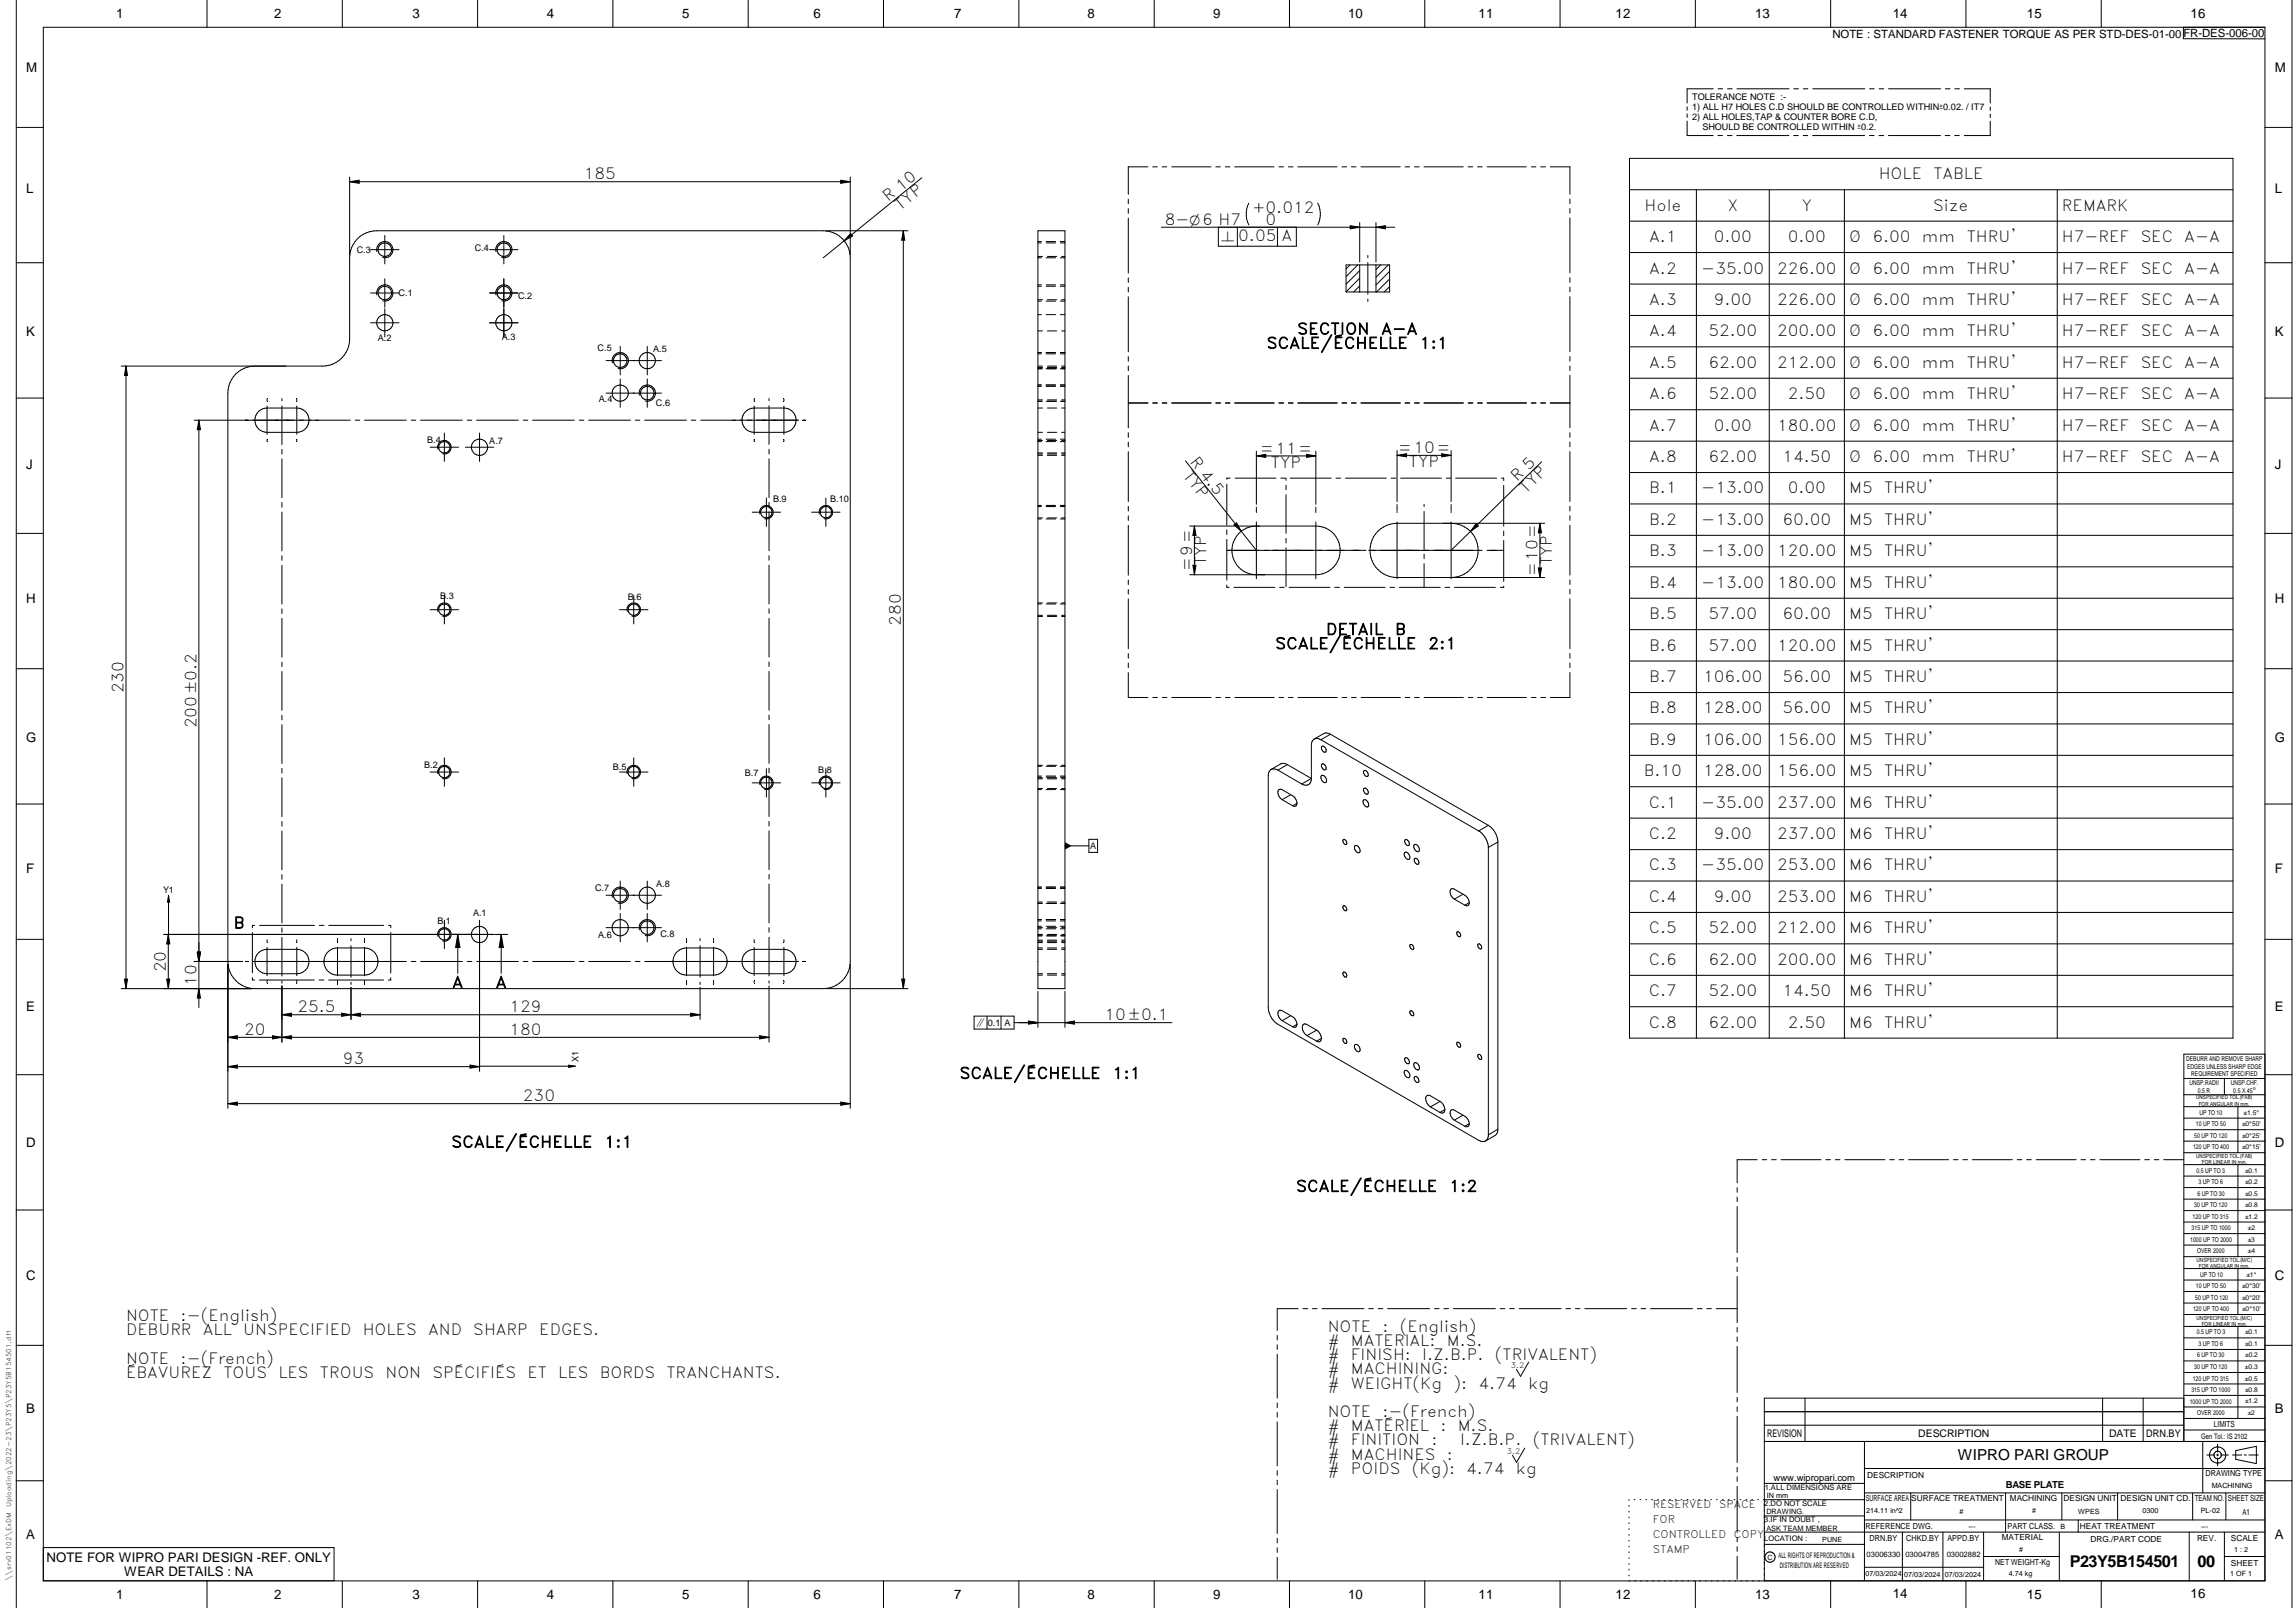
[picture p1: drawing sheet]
<svg xmlns="http://www.w3.org/2000/svg" width="848mm" height="594mm" viewBox="0 0 848 594" stroke-linecap="round" stroke-linejoin="round" font-family="sans-serif">
<defs><g id="words">
<g font-size="6">
<text x="764.8" y="578.9">P23Y5B154501</text>
<text x="812.1" y="578.9">00</text>
</g>
<g font-size="5.7">
<text x="215.8" y="66.3">185</text>
<text x="694.3" y="66.2">HOLE</text>
<text x="714.4" y="66.2">TABLE</text>
<text x="328.3" y="74.6" transform="rotate(-39 328.3 74.6)">R 10</text>
<text x="332.7" y="77.8" transform="rotate(-39 332.7 77.8)">TYP</text>
<text x="607.7" y="77.8">Hole</text>
<text x="638.3" y="77.8">X</text>
<text x="665.8" y="77.8">Y</text>
<text x="714.4" y="77.8">Size</text>
<text x="762" y="77.8">REMARK</text>
<text x="430.4" y="83.1">8-O6 H7</text>
<text x="462.7" y="78.5">+0.012</text>
<text x="467.7" y="83.1">0</text>
<text x="457.6" y="89.2">0.05 A</text>
<text x="609.4" y="89.5">A.1</text>
<text x="633.3" y="89.5">0.00</text>
<text x="660.7" y="89.5">0.00</text>
<text x="683.3" y="89.5">Ø</text>
<text x="691.9" y="89.5">6.00</text>
<text x="710.2" y="89.5">mm</text>
<text x="726.8" y="89.5">THRU'</text>
<text x="762" y="89.5">H7-REF</text>
<text x="791" y="89.5">SEC</text>
<text x="807.2" y="89.5">A-A</text>
<text x="609.4" y="101">A.2</text>
<text x="628.7" y="101">-35.00</text>
<text x="656.7" y="101">226.00</text>
<text x="683.3" y="101">Ø</text>
<text x="691.9" y="101">6.00</text>
<text x="710.2" y="101">mm</text>
<text x="726.8" y="101">THRU'</text>
<text x="762" y="101">H7-REF</text>
<text x="791" y="101">SEC</text>
<text x="807.2" y="101">A-A</text>
<text x="609.4" y="112.6">A.3</text>
<text x="633.3" y="112.6">9.00</text>
<text x="656.7" y="112.6">226.00</text>
<text x="683.3" y="112.6">Ø</text>
<text x="691.9" y="112.6">6.00</text>
<text x="710.2" y="112.6">mm</text>
<text x="726.8" y="112.6">THRU'</text>
<text x="762" y="112.6">H7-REF</text>
<text x="791" y="112.6">SEC</text>
<text x="807.2" y="112.6">A-A</text>
<text x="479.4" y="123.5">SECTION</text>
<text x="510.4" y="123.5">A-A</text>
<text x="609.4" y="124.2">A.4</text>
<text x="631.3" y="124.2">52.00</text>
<text x="656.7" y="124.2">200.00</text>
<text x="683.3" y="124.2">Ø</text>
<text x="691.9" y="124.2">6.00</text>
<text x="710.2" y="124.2">mm</text>
<text x="726.8" y="124.2">THRU'</text>
<text x="762" y="124.2">H7-REF</text>
<text x="791" y="124.2">SEC</text>
<text x="807.2" y="124.2">A-A</text>
<text x="468.1" y="128.8">SCALE/ÉCHELLE</text>
<text x="524.6" y="128.8">1:1</text>
<text x="609.4" y="135.9">A.5</text>
<text x="631.3" y="135.9">62.00</text>
<text x="656.7" y="135.9">212.00</text>
<text x="683.3" y="135.9">Ø</text>
<text x="691.9" y="135.9">6.00</text>
<text x="710.2" y="135.9">mm</text>
<text x="726.8" y="135.9">THRU'</text>
<text x="762" y="135.9">H7-REF</text>
<text x="791" y="135.9">SEC</text>
<text x="807.2" y="135.9">A-A</text>
<text x="609.4" y="147.5">A.6</text>
<text x="631.3" y="147.5">52.00</text>
<text x="660.7" y="147.5">2.50</text>
<text x="683.3" y="147.5">Ø</text>
<text x="691.9" y="147.5">6.00</text>
<text x="710.2" y="147.5">mm</text>
<text x="726.8" y="147.5">THRU'</text>
<text x="762" y="147.5">H7-REF</text>
<text x="791" y="147.5">SEC</text>
<text x="807.2" y="147.5">A-A</text>
<text x="609.4" y="159.1">A.7</text>
<text x="633.3" y="159.1">0.00</text>
<text x="656.7" y="159.1">180.00</text>
<text x="683.3" y="159.1">Ø</text>
<text x="691.9" y="159.1">6.00</text>
<text x="710.2" y="159.1">mm</text>
<text x="726.8" y="159.1">THRU'</text>
<text x="762" y="159.1">H7-REF</text>
<text x="791" y="159.1">SEC</text>
<text x="807.2" y="159.1">A-A</text>
<text x="465.6" y="167.6">=11=</text>
<text x="516.6" y="167.3">=10=</text>
<text x="439.5" y="170.7" transform="rotate(52 439.5 170.7)">R 4.5</text>
<text x="469.6" y="172.8">TYP</text>
<text x="520.7" y="172.6">TYP</text>
<text x="609.4" y="170.7">A.8</text>
<text x="631.3" y="170.7">62.00</text>
<text x="658.7" y="170.7">14.50</text>
<text x="683.3" y="170.7">Ø</text>
<text x="691.9" y="170.7">6.00</text>
<text x="710.2" y="170.7">mm</text>
<text x="726.8" y="170.7">THRU'</text>
<text x="762" y="170.7">H7-REF</text>
<text x="791" y="170.7">SEC</text>
<text x="807.2" y="170.7">A-A</text>
<text x="437" y="175.9" transform="rotate(52 437 175.9)">TYP</text>
<text x="560.6" y="178.2" transform="rotate(-44 560.6 178.2)">R 5</text>
<text x="563.9" y="182.4" transform="rotate(-44 563.9 182.4)">TYP</text>
<text x="609.4" y="182.3">B.1</text>
<text x="628.7" y="182.3">-13.00</text>
<text x="660.7" y="182.3">0.00</text>
<text x="683.3" y="182.3">M5</text>
<text x="696.2" y="182.3">THRU'</text>
<text x="609.4" y="193.9">B.2</text>
<text x="628.7" y="193.9">-13.00</text>
<text x="658.7" y="193.9">60.00</text>
<text x="683.3" y="193.9">M5</text>
<text x="696.2" y="193.9">THRU'</text>
<text x="445.8" y="208.9" transform="rotate(-90 445.8 208.9)">TYP</text>
<text x="573.4" y="208.9" transform="rotate(-90 573.4 208.9)">TYP</text>
<text x="609.4" y="205.5">B.3</text>
<text x="628.7" y="205.5">-13.00</text>
<text x="656.7" y="205.5">120.00</text>
<text x="683.3" y="205.5">M5</text>
<text x="696.2" y="205.5">THRU'</text>
<text x="440.5" y="211" transform="rotate(-90 440.5 211)">=9=</text>
<text x="568.2" y="213" transform="rotate(-90 568.2 213)">=10=</text>
<text x="609.4" y="217.1">B.4</text>
<text x="628.7" y="217.1">-13.00</text>
<text x="656.7" y="217.1">180.00</text>
<text x="683.3" y="217.1">M5</text>
<text x="696.2" y="217.1">THRU'</text>
<text x="332.9" y="231.2" transform="rotate(-90 332.9 231.2)">280</text>
<text x="609.4" y="228.7">B.5</text>
<text x="631.3" y="228.7">57.00</text>
<text x="658.7" y="228.7">60.00</text>
<text x="683.3" y="228.7">M5</text>
<text x="696.2" y="228.7">THRU'</text>
<text x="471.3" y="239.8">SCALE/ÉCHELLE</text>
<text x="490" y="234.5">DETAIL</text>
<text x="515.5" y="234.5">B</text>
<text x="527.8" y="239.8">2:1</text>
<text x="609.4" y="240.4">B.6</text>
<text x="631.3" y="240.4">57.00</text>
<text x="656.7" y="240.4">120.00</text>
<text x="683.3" y="240.4">M5</text>
<text x="696.2" y="240.4">THRU'</text>
<text x="609.4" y="252">B.7</text>
<text x="629.3" y="252">106.00</text>
<text x="658.7" y="252">56.00</text>
<text x="683.3" y="252">M5</text>
<text x="696.2" y="252">THRU'</text>
<text x="45.7" y="256.2" transform="rotate(-90 45.7 256.2)">230</text>
<text x="609.4" y="263.6">B.8</text>
<text x="629.3" y="263.6">128.00</text>
<text x="658.7" y="263.6">56.00</text>
<text x="683.3" y="263.6">M5</text>
<text x="696.2" y="263.6">THRU'</text>
<text x="72.6" y="269.1" transform="rotate(-90 72.6 269.1)">200±0.2</text>
<text x="609.4" y="275.2">B.9</text>
<text x="629.3" y="275.2">106.00</text>
<text x="656.7" y="275.2">156.00</text>
<text x="683.3" y="275.2">M5</text>
<text x="696.2" y="275.2">THRU'</text>
<text x="607.4" y="286.8">B.10</text>
<text x="629.3" y="286.8">128.00</text>
<text x="656.7" y="286.8">156.00</text>
<text x="683.3" y="286.8">M5</text>
<text x="696.2" y="286.8">THRU'</text>
<text x="609.3" y="298.4">C.1</text>
<text x="628.7" y="298.4">-35.00</text>
<text x="656.7" y="298.4">237.00</text>
<text x="683.3" y="298.4">M6</text>
<text x="696.2" y="298.4">THRU'</text>
<text x="609.3" y="310">C.2</text>
<text x="633.3" y="310">9.00</text>
<text x="656.7" y="310">237.00</text>
<text x="683.3" y="310">M6</text>
<text x="696.2" y="310">THRU'</text>
<text x="609.3" y="321.6">C.3</text>
<text x="628.7" y="321.6">-35.00</text>
<text x="656.7" y="321.6">253.00</text>
<text x="683.3" y="321.6">M6</text>
<text x="696.2" y="321.6">THRU'</text>
<text x="609.3" y="333.2">C.4</text>
<text x="633.3" y="333.2">9.00</text>
<text x="656.7" y="333.2">253.00</text>
<text x="683.3" y="333.2">M6</text>
<text x="696.2" y="333.2">THRU'</text>
<text x="86.4" y="343">B</text>
<text x="609.3" y="344.8">C.5</text>
<text x="631.3" y="344.8">52.00</text>
<text x="656.7" y="344.8">212.00</text>
<text x="683.3" y="344.8">M6</text>
<text x="696.2" y="344.8">THRU'</text>
<text x="61.3" y="359.2" transform="rotate(-90 61.3 359.2)">20</text>
<text x="609.3" y="356.4">C.6</text>
<text x="631.3" y="356.4">62.00</text>
<text x="656.7" y="356.4">200.00</text>
<text x="683.3" y="356.4">M6</text>
<text x="696.2" y="356.4">THRU'</text>
<text x="72.6" y="364.2" transform="rotate(-90 72.6 364.2)">10</text>
<text x="167.1" y="364.9">A</text>
<text x="183.2" y="364.9">A</text>
<text x="609.3" y="368">C.7</text>
<text x="631.3" y="368">52.00</text>
<text x="658.7" y="368">14.50</text>
<text x="683.3" y="368">M6</text>
<text x="696.2" y="368">THRU'</text>
<text x="109.9" y="374">25.5</text>
<text x="188.3" y="374">129</text>
<text x="408.1" y="376.9">10±0.1</text>
<text x="90.3" y="382.4">20</text>
<text x="188.3" y="382.4">180</text>
<text x="609.3" y="379.6">C.8</text>
<text x="631.3" y="379.6">62.00</text>
<text x="660.7" y="379.6">2.50</text>
<text x="683.3" y="379.6">M6</text>
<text x="696.2" y="379.6">THRU'</text>
<text x="126.7" y="393.2">93</text>
<text x="354.6" y="398.5">SCALE/ÉCHELLE</text>
<text x="411.1" y="398.5">1:1</text>
<text x="193.3" y="406.9">230</text>
<text x="166.8" y="423.9">SCALE/ÉCHELLE</text>
<text x="223.3" y="423.9">1:1</text>
<text x="479" y="440.3">SCALE/ÉCHELLE</text>
<text x="535.5" y="440.3">1:2</text>
<text x="46.6" y="488">NOTE</text>
<text x="66.8" y="488">:-(English)</text>
<text x="490.6" y="492">NOTE</text>
<text x="510.8" y="492">:</text>
<text x="517.3" y="492">(English)</text>
<text x="46.6" y="493.3">DEBURR</text>
<text x="75" y="493.3">ALL</text>
<text x="89.9" y="493.3">UNSPECIFIED</text>
<text x="134" y="493.3">HOLES</text>
<text x="158.2" y="493.3">AND</text>
<text x="174.9" y="493.3">SHARP</text>
<text x="199.3" y="493.3">EDGES.</text>
<text x="490.6" y="497.2">#</text>
<text x="499.2" y="497.2">MATERIAL:</text>
<text x="534.7" y="497.2">M.S.</text>
<text x="46.6" y="503.8">NOTE</text>
<text x="66.8" y="503.8">:-(French)</text>
<text x="490.6" y="502.5">#</text>
<text x="499.2" y="502.5">FINISH:</text>
<text x="525.6" y="502.5">I.Z.B.P.</text>
<text x="552.4" y="502.5">(TRIVALENT)</text>
<text x="46.6" y="509">ÉBAVUREZ</text>
<text x="82.6" y="509">TOUS</text>
<text x="102.9" y="509">LES</text>
<text x="118.2" y="509">TROUS</text>
<text x="142.5" y="509">NON</text>
<text x="159.8" y="509">SPÉCIFIÉS</text>
<text x="194.9" y="509">ET</text>
<text x="206.3" y="509">LES</text>
<text x="221.7" y="509">BORDS</text>
<text x="246.3" y="509">TRANCHANTS.</text>
<text x="490.6" y="507.7">#</text>
<text x="499.2" y="507.7">MACHINING:</text>
<text x="490.6" y="513">#</text>
<text x="499.2" y="513">WEIGHT(Kg</text>
<text x="537.2" y="513">):</text>
<text x="546.4" y="513">4.74</text>
<text x="564.7" y="513">kg</text>
<text x="490.6" y="523.5">NOTE</text>
<text x="510.8" y="523.5">:-(French)</text>
<text x="490.6" y="528.7">#</text>
<text x="490.6" y="534">#</text>
<text x="499.2" y="534">FINITION</text>
<text x="499.2" y="528.7">MATÉRIEL</text>
<text x="529" y="534">:</text>
<text x="532.3" y="528.7">:</text>
<text x="538.7" y="528.7">M.S.</text>
<text x="539.5" y="534">I.Z.B.P.</text>
<text x="566.4" y="534">(TRIVALENT)</text>
<text x="490.6" y="539.2">#</text>
<text x="499.2" y="539.2">MACHINES</text>
<text x="534.7" y="539.2">:</text>
<text x="490.6" y="544.5">#</text>
<text x="499.2" y="544.5">POIDS</text>
<text x="521.7" y="544.5">(Kg):</text>
<text x="541.9" y="544.5">4.74</text>
<text x="560.1" y="544.5">kg</text>
</g>
<text font-size="5.6" x="723.5" y="539.3">WIPRO PARI GROUP</text>
<text font-size="5.4" x="451.3" y="89.2">n</text>
<g font-size="4.9">
<text x="42.9" y="6.6">1</text>
<text x="101.3" y="6.7">2</text>
<text x="152.5" y="6.7">3</text>
<text x="202.1" y="6.7">4</text>
<text x="252.1" y="6.7">5</text>
<text x="300.6" y="6.7">6</text>
<text x="352.6" y="6.7">7</text>
<text x="401.9" y="6.7">8</text>
<text x="448.4" y="6.7">9</text>
<text x="498.1" y="6.7">10</text>
<text x="546.4" y="6.7">11</text>
<text x="597" y="6.7">12</text>
<text x="648.5" y="6.6">13</text>
<text x="699.4" y="6.6">14</text>
<text x="749" y="6.7">15</text>
<text x="809.5" y="6.6">16</text>
<text x="9.7" y="26.7">M</text>
<text x="840.6" y="26.7">M</text>
<text x="9.7" y="71.4">L</text>
<text x="840.6" y="71.4">L</text>
<text x="9.7" y="124.2">K</text>
<text x="840.6" y="124.2">K</text>
<text x="9.7" y="173.4">J</text>
<text x="840.6" y="173.4">J</text>
<text x="9.7" y="222.7">H</text>
<text x="840.6" y="222.7">H</text>
<text x="9.7" y="274.3">G</text>
<text x="840.6" y="274.3">G</text>
<text x="9.7" y="322.6">F</text>
<text x="840.6" y="322.6">F</text>
<text x="9.7" y="373.3">E</text>
<text x="840.6" y="373.3">E</text>
<text x="9.7" y="423.8">D</text>
<text x="840.6" y="423.8">D</text>
<text x="9.7" y="472.8">C</text>
<text x="840.6" y="472.8">C</text>
<text x="9.7" y="522.1">B</text>
<text x="840.6" y="522.1">B</text>
<text x="9.7" y="568.7">A</text>
<text x="840.6" y="568.7">A</text>
<text x="17.2" y="577">NOTE FOR WIPRO PARI DESIGN -REF. ONLY</text>
<text x="45.9" y="582.3">WEAR DETAILS : NA</text>
<text x="42.9" y="590.6">1</text>
<text x="101.3" y="590.7">2</text>
<text x="152.5" y="590.7">3</text>
<text x="202.1" y="590.7">4</text>
<text x="252.1" y="590.7">5</text>
<text x="300.6" y="590.7">6</text>
<text x="352.6" y="590.7">7</text>
<text x="401.9" y="590.7">8</text>
<text x="448.4" y="590.7">9</text>
<text x="498.1" y="590.7">10</text>
<text x="546.4" y="590.7">11</text>
<text x="597" y="590.7">12</text>
<text x="648.5" y="590.6">13</text>
<text x="699.4" y="590.5">14</text>
<text x="749" y="590.7">15</text>
<text x="809.5" y="590.5">16</text>
</g>
<text font-size="4.2" x="677.1" y="13.9">NOTE : STANDARD FASTENER TORQUE AS PER STD-DES-01-00FR-DES-006-00</text>
<g font-size="3.9">
<text x="653" y="530.9">REVISION</text>
<text x="708.9" y="530.9">DESCRIPTION</text>
<text x="779.4" y="530.9">DATE</text>
<text x="793.1" y="530.9">DRN.BY</text>
<text x="610.8" y="557.1">RESERVED</text>
<text x="635.2" y="557.1">SPACE</text>
<text x="610.8" y="562.7">FOR</text>
<text x="610.8" y="568.3">CONTROLLED</text>
<text x="640.7" y="568.3">COPY</text>
<text x="610.8" y="573.8">STAMP</text>
</g>
<text font-size="3.7" x="360.8" y="379">i</text>
<text font-size="3.6" x="741.2" y="549.8">BASE PLATE</text>
<text font-size="3.5" x="655.4" y="547.1">www.wipropari.com</text>
<g font-size="3.4">
<text x="625.3" y="37.1">TOLERANCE NOTE :-</text>
<text x="625.3" y="40.7">1) ALL H7 HOLES C.D SHOULD BE CONTROLLED WITHINu0.02. / IT7</text>
<text x="625.3" y="44.3">2) ALL HOLES,TAP &amp; COUNTER BORE C.D,</text>
<text x="629.1" y="48">SHOULD BE CONTROLLED WITHIN u0.2.</text>
<text x="131.8" y="93.4">C.3</text>
<text x="175.5" y="92.8">C.4</text>
<text x="147.3" y="109.4">C.1</text>
<text x="191.4" y="110.5">C.2</text>
<text x="139.6" y="125.9">A.2</text>
<text x="185.5" y="125.7">A.3</text>
<text x="220.9" y="129.7">C.5</text>
<text x="241.4" y="129.9">A.5</text>
<text x="221.3" y="148.5">A.4</text>
<text x="242.4" y="150.1">C.6</text>
<text x="157.8" y="163.7">B.4</text>
<text x="180.8" y="164">A.7</text>
<text x="285.7" y="185.4">B.9</text>
<text x="306.7" y="185.4">B.10</text>
<text x="162.6" y="221.4">B.3</text>
<text x="232" y="221.6">B.6</text>
<text x="156.8" y="283.6">B.2</text>
<text x="226.5" y="284.4">B.5</text>
<text x="275.3" y="286.7">B.7</text>
<text x="302.4" y="285.7">B.8</text>
<text x="402.8" y="313.7">A</text>
<text x="219.9" y="329.2">C.7</text>
<text x="242.5" y="327.6">A.8</text>
<text x="60.2" y="330">Y1</text>
<text x="161.6" y="341.5">B.1</text>
<text x="174.8" y="338.4">A.1</text>
<text x="221" y="346.4">A.6</text>
<text x="244.1" y="346.2">C.8</text>
<text x="365" y="379">0.1 A</text>
<text x="213.7" y="392.3" transform="rotate(-90 213.7 392.3)">X1</text>
</g>
<g font-size="3.1">
<text x="818.1" y="527.3">LIMITS</text>
<text x="815" y="545.5">DRAWING TYPE</text>
<text x="690" y="546.1">DESCRIPTION</text>
<text x="689.5" y="554.6">SURFACE AREA</text>
<text x="706.2" y="554.6">SURFACE TREATMENT</text>
<text x="742.7" y="554.6">MACHINING</text>
<text x="762.5" y="554.6">DESIGN UNIT DESIGN UNIT CD.</text>
<text x="811" y="554.4">TEAM NO.</text>
<text x="823.3" y="554.5">SHEET SIZE</text>
<text x="828.6" y="559.9">A1</text>
<text x="689.4" y="564.9">REFERENCE DWG.</text>
<text x="690.8" y="569.3">DRN.BY</text>
<text x="704.4" y="569.2">CHKD.BY</text>
<text x="719.6" y="569.3">APPD.BY</text>
<text x="739.7" y="569.1">MATERIAL</text>
<text x="741.8" y="564.7">PART CLASS.</text>
<text x="768.6" y="564.7">HEAT TREATMENT</text>
<text x="772.5" y="569.7">DRG./PART CODE</text>
<text x="811.9" y="569.3">REV.</text>
<text x="824.4" y="569.4">SCALE</text>
<text x="737.3" y="578">NET WEIGHT-Kg</text>
<text x="824.4" y="578.5">SHEET</text>
</g>
<text font-size="3" x="832.4" y="403.9">°</text>
<g font-size="2.8">
<text x="558.3" y="505.4">3.2</text>
<text x="813.4" y="531.5">Gen Tol.: IS 2102</text>
<text x="556.9" y="537.2">3.2</text>
<text x="652.1" y="550.4">1.ALL DIMENSIONS ARE</text>
<text x="652" y="556.4">2.DO NOT SCALE</text>
<text x="652" y="562.5">3.IF IN DOUBT ,</text>
<text x="652" y="569.2">LOCATION :</text>
<text x="657.2" y="575.8">ALL RIGHTS OF REPRODUCTION &amp;</text>
<text x="689.8" y="575.1">03006330</text>
<text x="704.1" y="575.1">03004785</text>
<text x="719.4" y="575.3">03002882</text>
<text x="657.7" y="579.2">DISTRIBUTION ARE RESERVED</text>
</g>
<g font-size="2.7">
<text x="817.3" y="549.9">MACHINING</text>
<text x="652.9" y="553.5">IN mm</text>
<text x="652.7" y="559.5">DRAWING.</text>
<text x="689.6" y="559.1">214.11 in^2</text>
<text x="724.1" y="559.2">#</text>
<text x="751" y="559.1">#</text>
<text x="767.9" y="559.2">WPES</text>
<text x="791.7" y="559">0300</text>
<text x="813.3" y="559">PL-02</text>
<text x="652.7" y="565.5">ASK TEAM MEMBER</text>
<text x="673.4" y="569.6">PUNE</text>
<text x="727.4" y="564.9">---</text>
<text x="761.4" y="564.9">B</text>
<text x="813.3" y="564.9">---</text>
<text x="746.1" y="573.2">#</text>
<text x="825.6" y="573.4">1 : 2</text>
<text x="653.1" y="576.3">C</text>
<text x="689.4" y="582.4">07/03/2024</text>
<text x="703.7" y="582.5">07/03/2024</text>
<text x="718.7" y="582.6">07/03/2024</text>
<text x="742.3" y="582.2">4.74 kg</text>
<text x="824.1" y="582.4">1 OF 1</text>
</g>
<g font-size="2.5">
<text x="807.8" y="392">DEBURR AND REMOVE SHARP</text>
<text x="808.2" y="394.8">EDGES UNLESS SHARP EDGE</text>
<text x="809.1" y="400.9">UNSP.RADII</text>
<text x="809.8" y="397.6">REQUIREMENT SPECIFIED</text>
<text x="824.4" y="400.7">UNSP.CHF.</text>
<text x="812.2" y="403.6">0.5 R</text>
<text x="825.3" y="403.9">0.5 X 45</text>
<text x="812.8" y="411.8">UP TO 10</text>
<text x="829.1" y="411.9">±1.5°</text>
<text x="811.4" y="416.1">10 UP TO 50</text>
<text x="828.5" y="416.1">±0°50'</text>
<text x="810.4" y="424.5">120 UP TO 400</text>
<text x="810.9" y="420.3">50 UP TO 120</text>
<text x="828.5" y="424.5">±0°15'</text>
<text x="828.5" y="420.3">±0°25'</text>
<text x="811.7" y="433.2">0.5 UP TO 3</text>
<text x="812.5" y="437.5">3 UP TO 6</text>
<text x="829.6" y="437.4">±0.2</text>
<text x="829.6" y="433.2">±0.1</text>
<text x="812" y="441.7">6 UP TO 30</text>
<text x="829.6" y="441.7">±0.5</text>
<text x="810.9" y="445.9">30 UP TO 120</text>
<text x="829.6" y="446">±0.8</text>
<text x="809.9" y="454.4">315 UP TO 1000</text>
<text x="810.3" y="450.2">120 UP TO 315</text>
<text x="829.6" y="450.2">±1.2</text>
<text x="830.7" y="454.4">±2</text>
<text x="809.4" y="458.7">1000 UP TO 2000</text>
<text x="830.6" y="458.7">±3</text>
<text x="811.9" y="463">OVER 2000</text>
<text x="830.7" y="463">±4</text>
<text x="813.1" y="471.6">UP TO 10</text>
<text x="830.1" y="471.6">±1°</text>
<text x="811.4" y="475.9">10 UP TO 50</text>
<text x="828.5" y="475.9">±0°30'</text>
<text x="810.4" y="484.4">120 UP TO 400</text>
<text x="811.2" y="480.1">50 UP TO 120</text>
<text x="828.5" y="484.4">±0°10'</text>
<text x="828.5" y="480.1">±0°20'</text>
<text x="811.7" y="493">0.5 UP TO 3</text>
<text x="812.4" y="497.2">3 UP TO 6</text>
<text x="829.6" y="497.3">±0.1</text>
<text x="829.6" y="493">±0.1</text>
<text x="811.9" y="501.5">6 UP TO 30</text>
<text x="829.6" y="501.5">±0.2</text>
<text x="810.8" y="505.8">30 UP TO 120</text>
<text x="829.6" y="505.8">±0.3</text>
<text x="809.8" y="514.3">315 UP TO 1000</text>
<text x="810.3" y="510.1">120 UP TO 315</text>
<text x="829.6" y="510">±0.5</text>
<text x="829.6" y="514.3">±0.8</text>
<text x="809.2" y="518.5">1000 UP TO 2000</text>
<text x="829.6" y="518.5">±1.2</text>
<text x="811.9" y="522.8">OVER 2000</text>
<text x="830.6" y="522.7">±2</text>
</g>
<g font-size="2.4">
<text x="4.1" y="556.9" transform="rotate(-90 4.1 556.9)">Uploading\2022-23\P23Y5\P23Y5B154501.dft</text>
<text x="4.1" y="584.1" transform="rotate(-90 4.1 584.1)">\\srv01102\ExDM</text>
</g>
<g font-size="2.1">
<text x="811.5" y="406.1">UNSPECIFIED TOL.(FAB)</text>
<text x="812.5" y="408.5">FOR ANGULAR IN mm.</text>
<text x="811.6" y="427.7">UNSPECIFIED TOL.(FAB)</text>
<text x="813.6" y="430.1">FOR LINEAR IN mm.</text>
<text x="811.7" y="466.1">UNSPECIFIED TOL.(M/C)</text>
<text x="812.5" y="468.5">FOR ANGULAR IN mm.</text>
<text x="811.7" y="487.6">UNSPECIFIED TOL.(M/C)</text>
<text x="813.6" y="489.9">FOR LINEAR IN mm.</text>
</g>
</g></defs>
<g fill="none" stroke="#000" stroke-width=".37">
<path d="M6 .1v593.9M16 10.1h821v573.9l-821 .1zM76.5 .1v10M126.5 .1v10M176.5 .1v10M226.5 .1v10M276.5 .1v10M326.5 .1v10M376.5 .1v10M426.5 .1v10M476.5 .1v10M526.5 .1v10"/>
<path d="M576.5 .1v10M626.5 .1v10M676.5 .1v10M726.5 .1v10M776.5 .1v10M806.8 10.1v4.2l30.2 .1M847 .1v593.9M623.4 39.5v1.2M633.1 32.8h-9.7v5.3M634.9 32.8h1.7M638.4 32.8h1.7M641.9 32.8h19.2"/>
<path d="M662.9 32.8h1.7M666.4 32.8h1.7M669.9 32.8h19.2M690.9 32.8h1.7M694.4 32.8h1.7M697.9 32.8h19.2M718.9 32.8h1.7M722.4 32.8h1.7M725.9 32.8h9.6v5.3M735.5 39.5v1.3M6 47.1h10M602.1 58.5h223.1v325h-223.1z"/>
<path d="M623.4 42.1v1.3M623.4 44.7v5.4h9.7M634.8 50.1h1.7M638.3 50.1h1.7M641.8 50.1h19.2M662.8 50.1h1.7M666.3 50.1h1.7M669.8 50.1h19.3M690.8 50.1h1.7M694.4 50.1h1.6M697.8 50.1h19.2M718.8 50.1h1.8"/>
<path d="M722.3 50.1h1.7M735.5 44.8v5.3h-9.7M735.5 42.1v1.3M837 47.1h10M129.2 65.4v28.8M129.2 67.1h185M129.2 67.1l3.5-.5v1.1zM310.7 66.6l3.5 .5-3.5 .6zM314.2 65.4v28.8M340.6 65.7l-36.4 29.5M416.9 73.6v1.7M416.9 77.1v1.7"/>
<path d="M424.2 61.6h-7.3v10.2M426 61.6h1.7M429.5 61.6h1.7M433 61.6h14.5M449.3 61.6h1.7M452.8 61.6h1.7M456.3 61.6h14.5M461.5 75.1a9 9 0 0 0 0 8M472.6 61.6h1.7M476.1 61.6h1.7M479.6 61.6h14.5M487 75.1a9 9 0 0 1 0 8"/>
<path d="M495.9 61.6h1.7M499.4 61.6h1.7M502.9 61.6h14.5M519.2 61.6h1.7M522.7 61.6h1.7M526.2 61.6h14.5M542.5 61.6h1.7M546 61.6h1.8M549.5 61.6h14.5M565.9 61.6h1.7M569.3 61.6h1.8M572.9 61.6h7.2v10.2"/>
<path d="M580.1 73.5v1.7M580.1 77v1.7M602.1 70.1h223.1M626.9 70.1v313.4M653.8 70.1v313.4M681.6 70.1v313.4M760.2 70.1v313.4M6 97.1h10M136.9 92.2h10.5M139.3 93a3 3 0 0 1 2.6-3.8 3 3 0 0 1 3.3 3.2 3 3 0 0 1-3.8 2.7M142.2 87v10.5M180.9 92.2h10.5"/>
<path d="M183.3 93a2.99 2.99 0 0 1 2.6-3.7 2.99 2.99 0 0 1 3.3 3.2 2.99 2.99 0 0 1-3.8 2.6M186.2 87v10.5M305.2 85.3h30.3M314.3 86.3l.7 .9-3 1.7zM333.8 85.3l.5 3.4h-1.1zM333.8 85.3v280M383.5 89.7h1.3M383.5 95.2h1.3M383.5 89.2h1.3M383.5 94.7h1.7M383.5 85.3h10v280h-10zM386.6 89.7h3.5"/>
<path d="M386.6 95.2h3.5M386.6 89.2h3.5M387.1 94.7h3.4M391.8 89.7h1.7M391.8 95.2h1.7M391.8 89.2h1.7M392.3 94.7h1.2M416.9 80.6v20.3M429.2 83.9h86.3M450.2 83.9v7.1h28.8v-7.1M457.2 83.9v7.1M472.1 83.9v7.1"/>
<path d="M497.4 97.9h16.1v10h-16.1zM498.9 97.9l-1.5 1.5M498.9 83.4l3.6 .5-3.6 .6zM501.7 97.9l-4.3 4.3M502.5 100l-5.1 5M502.5 82.2v14.6M502.5 97.9v10M505.5 94.4v.8M505.5 97v11.7M508.5 83.9l3.4-.5v1.1zM508.5 82.2v14.6M508.5 97.9v10"/>
<path d="M510.2 97.9l-1.7 1.7M513 97.9l-4.5 4.5M580.1 80.5v20.3M602.1 81.7h223.1M602.1 93.3h223.1M837 97.1h10M136.9 119.3h10.5M136.9 108.2h10.5M139.3 109a3 3 0 0 1 2.6-3.8 3 3 0 0 1 3.3 3.2 3 3 0 0 1-3.8 2.7M142.2 103v10.5M142.2 114v10.5M180.9 119.3h10.5"/>
<path d="M180.9 108.2h10.5M183.3 109a2.99 2.99 0 0 1 2.6-3.7 2.99 2.99 0 0 1 3.3 3.2 2.99 2.99 0 0 1-3.8 2.6M186.2 103v10.5M186.2 114v10.5M383.5 105.7h1.3M383.5 116.2h1.3M383.5 111.3h1.3M383.5 105.2h1.3M383.5 110.7h1.7M386.6 105.7h3.5M386.6 116.2h3.5M386.6 111.3h3.5"/>
<path d="M386.6 105.2h3.5M387.1 110.7h3.4M391.8 105.7h1.7M391.8 116.2h1.7M391.8 111.3h1.7M391.8 105.2h1.7M392.3 110.7h1.2M416.9 102.7v1.7M416.9 106.2v1.7M416.9 109.6v20.4M502.5 102.8l-5.1 5M502.5 105.6l-2.3 2.3"/>
<path d="M505.5 110.5v.9M513.5 103.1l-4.8 4.8M513.5 100.2l-5 5.1M513.5 105.9l-2 2M580.1 102.6v1.7M580.1 106.1v1.7M580.1 109.6v20.3M602.1 104.9h223.1M602.1 116.5h223.1M46.6 135.3v230M46.6 135.3l.5 3.4h-1.1zM94.2 135.3a10 10 0 0 0-10 9.9v210a10 10 0 0 0 10 10.1h210a10 10 0 0 0 10-10.1v-260a10 10 0 0 0-10-9.9h-165a10 10 0 0 0-10 9.9v30.1a10 10 0 0 1-10 10h-74.4"/>
<path d="M223.9 133.2h20.5M226.3 134a3 3 0 0 1 2.6-3.7 3 3 0 0 1 3.3 3.2 3 3 0 0 1-3.8 2.6M229.2 128v10.5M229.2 140v10.5M239.2 128v10.5M239.2 140v10.5M383.5 130.7h1.3M383.5 130.3h1.3M383.5 136.2h1.7M383.5 135.3h1.7M383.5 135.8h1.7M383.5 122.3h1.7"/>
<path d="M386.6 130.7h3.5M386.6 130.3h3.5M386.6 136.2h3.9M387.1 135.3h3.4M387.1 135.8h3.4M387.1 122.3h3.4M391.8 130.7h1.7M391.8 130.3h1.7M391.8 136.2h1.7M392.3 135.3h1.2M392.3 135.8h1.2M392.3 122.3h1.2"/>
<path d="M416.9 131.7v1.7M416.9 135.3v1.6M416.9 138.7v19.4M580.1 131.7v1.7M580.1 135.2v1.7M580.1 138.7v19.3M602.1 128.1h223.1M602.1 139.7h223.1M6 147.1h10M71.8 155.2h21.3M73.5 155.2l.6 3.5h-1.2zM73.5 155.2v217"/>
<path d="M93.3 155.2h36.1M95.5 152.1a4.6 4.6 0 0 1 3.2-1.4h11a4.5 4.5 0 0 1 4.5 4.5 4.5 4.5 0 0 1-4.5 4.5h-11a4.5 4.5 0 0 1-4.2-2.7 4.5 4.5 0 0 1 1-4.9zM98.7 150v10.5M98.7 147.4v.7M104.2 147.2v.9M104.2 149.9v14.4M109.7 150v10.5M109.7 147.4v.7M131.2 155.2h1.7M134.7 155.2h15.4M151.9 155.2h1.7M155.4 155.2h15.4"/>
<path d="M164.2 160v10.5M172.6 155.2h1.7M176.1 155.2h15.4M177.2 160v10.5M193.3 155.2h1.7M196.8 155.2h15.4M214 155.2h1.7M217.5 155.2h15.4M223.9 145.2h20.5M234.7 155.2h1.7M236.3 146a2.99 2.99 0 0 1 2.6-3.7 2.99 2.99 0 0 1 3.3 3.2 2.99 2.99 0 0 1-3.8 2.6M238.2 155.2h15.4"/>
<path d="M255.4 155.2h1.7M258.9 155.2h36.1M275.5 152.1a4.6 4.6 0 0 1 3.2-1.4h11a4.5 4.5 0 0 1 4.5 4.5 4.5 4.5 0 0 1-4.5 4.5h-11a4.5 4.5 0 0 1-4.2-2.7 4.5 4.5 0 0 1 1-4.9zM278.7 147.4v.7M278.7 150v10.5M284.2 147.2v.9M284.2 149.9v14.3M289.7 147.4v.7M289.7 150v10.5M296.8 155.2h.9M383.5 142.7h1.3M383.5 142.2h1.3"/>
<path d="M383.5 148.3h1.7M383.5 150.7h1.7M383.5 159.7h1.7M383.5 147.7h1.7M386.6 142.7h3.5M386.6 142.2h3.5M386.6 148.3h3.9M387.1 150.7h3.4M387.1 159.7h3.4M387.1 147.7h3.4M391.8 142.7h1.7M391.8 142.2h1.7"/>
<path d="M391.8 148.3h1.7M392.3 150.7h1.2M392.3 159.7h1.2M392.3 147.7h1.2M416.9 159.9v1.7M424.2 148.9h-7.3M427.7 148.9h-1.7M431.2 148.9h-1.7M447.5 148.9h-14.5M451 148.9h-1.7M454.5 148.9h-1.7M470.8 148.9h-14.5"/>
<path d="M474.3 148.9h-1.7M477.9 148.9h-1.8M494.2 148.9h-14.6M497.7 148.9h-1.8M501.1 148.9h-1.7M517.5 148.9h-14.6M521 148.9h-1.8M524.5 148.9h-1.8M540.8 148.9h-14.6M544.3 148.9h-1.8M547.8 148.9h-1.8M564.1 148.9h-14.6"/>
<path d="M567.6 148.9h-1.7M571.1 148.9h-1.8M580.1 159.9v1.6M580.1 148.9h-7.2M602.1 151.4h223.1M837 147.1h10M98.7 162.4v.7M104.2 166v1.8M104.2 169.5v14.4M109.7 162.4v.7M159 165.2h10.5M161.8 165.9a2.48 2.48 0 0 1 2.2-3.1 2.48 2.48 0 0 1 2.7 2.7 2.48 2.48 0 0 1-3.2 2.1"/>
<path d="M172 165.2h10.5M278.7 162.4v.7M284.2 166v1.7M284.2 169.5v14.4M289.7 162.4v.7M383.5 162.3h1.3M383.5 163.2h1.3M383.5 168.2h1.7M383.5 167.3h1.7M383.5 162.7h1.7M383.5 167.7h1.7M386.6 162.3h3.5"/>
<path d="M386.6 163.2h3.5M387.1 168.2h3.4M387.1 167.3h3.4M387.1 162.7h3.4M387.1 167.7h3.4M391.8 162.3h1.7M391.8 163.2h1.7M392.3 168.2h1.2M392.3 167.3h1.2M392.3 162.7h1.2M392.3 167.7h1.2M416.9 163.4v1.7"/>
<path d="M416.9 166.9v18.4M438.1 170.3l26.2 33M453.3 178.9v15.1M454.6 176.7h-1.3v.4M456.4 176.7h15.1M464.3 166.7v19.6M464.3 168.4l3.4-.5v1.1zM464.3 168.4h21.9M473.3 176.7h1.7M475.2 176.7v.8M475.2 179.2v1.7M476.8 176.7h15.1"/>
<path d="M482.8 167.9l3.4 .5-3.4 .6zM486.2 166.7v19.6M493.7 176.7h1.7M497.2 176.7h15.1M514.1 176.7h1.7M516.3 166.5v18.8M516.3 168.2l3.5-.6v1.2zM516.3 168.2h19.9M517.6 176.7h15M532.8 167.6l3.4 .6-3.4 .6zM534.5 176.7h1.7M536.2 166.5v18.8"/>
<path d="M537.9 176.7h15.1M554.8 176.7h.9v.8M555.7 179.3v15.1M569.7 170.6l-33.5 32.7M580.1 163.3v1.8M580.1 166.8v18.5M602.1 163h223.1M602.1 174.6h223.1M6 197.1h10M104.2 185.7v1.7M104.2 189.2v14.3M278 189.2h10.5"/>
<path d="M280.8 189.9a2.48 2.48 0 0 1 2.2-3.1 2.48 2.48 0 0 1 2.7 2.7 2.48 2.48 0 0 1-3.2 2.1M283.2 184v10.5M284.2 185.6v1.8M284.2 189.1v14.4M299.9 189.2h10.5M302.8 189.9a2.49 2.49 0 0 1 2.1-3.2 2.49 2.49 0 0 1 2.8 2.7 2.49 2.49 0 0 1-3.2 2.2M305.2 184v10.5M383.5 187.2h1.3M383.5 191.7h1.3M383.5 186.7h1.3M383.5 191.3h1.7M386.6 187.2h3.5"/>
<path d="M386.6 191.7h3.5M386.6 186.7h3.5M387.1 191.3h3.4M391.8 187.2h1.7M391.8 191.7h1.7M391.8 186.7h1.7M392.3 191.3h1.2M416.9 187.1v1.7M416.9 190.6v1.7M416.9 194.1v18.4M439.6 194.4h46.6a9 9 0 0 1 9 8.9 9 9 0 0 1-9 9h-46.6M441.4 194.4l.6 3.4h-1.2z"/>
<path d="M441.4 194.4v17.9M453.3 195.7v1.8M453.3 199.3v15M456 193.9l.9-.7 1.8 3.1zM464.3 187.3v.2M464.3 187.7v1.4M464.3 189.3v.1M464.3 194.4a9 9 0 0 0-9.1 8.9 9 9 0 0 0 9.1 9M464.3 192.8v21M475.2 182.8v14.3M475.2 198.9v1.7M486.2 192.8v21"/>
<path d="M486.2 187.3v.2M486.2 187.7v1.4M486.2 189.3v.1M516.3 186.4v.1M516.3 186.8v2.1M516.3 189.2v.2M516.3 192.8v21M526.2 186.4v.8M526.2 189v13.9M536.2 193.3a10 10 0 0 1 10 10 10 10 0 0 1-10 10.1M536.2 186.4v.1M536.2 186.8v2.1"/>
<path d="M536.2 189.2v.2M536.2 192.8v21M545.5 193.5l.8 .8-2.9 2zM555.7 196.2v1.7M555.7 199.7v15.1M569 193.3l.6 3.5h-1.1zM569 193.3v20.1M570.8 193.3h-54.5a10 10 0 0 0-10 10 10 10 0 0 0 10 10.1h54.5M580.1 187v1.8M580.1 190.5v1.7M580.1 194.1v18.4M602.1 186.2h223.1"/>
<path d="M602.1 197.8h223.1M837 197.1h10M104.2 205.3v1.7M104.2 208.8v14.4M284.2 205.3v1.7M284.2 208.8v14.3M416.9 214.3v1.7M416.9 217.8v1.7M440.8 208.8h1.2l-.6 3.5zM453.3 216.2v.8h.9M453.3 203.3h51.5M456 217h15.1"/>
<path d="M472.9 217h1.7M475.2 202.4v14.3M476.4 217h15M493.2 217h1.8M496.7 217h15.1M513.6 217h1.7M517.1 217h15.1M526.2 204.7v1.7M526.2 208.2v8.8M534 217h1.7M537.5 217h15.1M547.7 203.3h-41.9"/>
<path d="M549.5 203.3h6.2M555.7 216.6v.4h-1.3M568.5 209.8h1.1l-.6 3.6zM580.1 214.2v1.7M580.1 217.8v1.7M602.1 209.4h223.1M104.2 225v1.7M104.2 228.5v14.3M159 225.3h10.5M161.8 225.9a2.49 2.49 0 0 1 2.2-3.1 2.49 2.49 0 0 1 2.7 2.7 2.49 2.49 0 0 1-3.2 2.2M164.2 220v10.5M228.9 225.3h10.5"/>
<path d="M231.8 225.9a2.5 2.5 0 0 1 2.2-3.1 2.5 2.5 0 0 1 2.7 2.7 2.5 2.5 0 0 1-3.1 2.2M234.2 220v10.5M284.2 224.9v1.7M284.2 228.4v14.3M383.5 223.1h1.3M383.5 227.3h1.7M383.5 222.8h1.7M383.5 227.8h1.7M386.6 223.1h3.5M387.1 227.3h3.4M387.1 222.8h3.4M387.1 227.8h3.4"/>
<path d="M391.8 223.1h1.7M392.3 227.3h1.2M392.3 222.8h1.2M392.3 227.8h1.2M416.9 221.3v18.4M580.1 221.2v18.4M602.1 221h223.1M602.1 232.6h223.1M6 247.1h10M104.2 244.6v1.7M104.2 248.1v14.3M284.2 244.6v1.7"/>
<path d="M284.2 248v14.4M416.9 241.5v1.7M416.9 245v1.7M416.9 248.5v9.2h7.3M426 257.7h1.7M429.5 257.7h1.7M433 257.7h14.5M449.3 257.7h1.7M452.8 257.7h1.7M456.3 257.7h14.5M472.7 257.7h1.6M476.1 257.7h1.8"/>
<path d="M479.6 257.7h14.6M495.9 257.7h1.8M499.4 257.7h1.7M503 257.7h14.5M519.3 257.7h1.7M522.8 257.7h1.7M526.2 257.7h14.6M542.6 257.7h1.7M546.1 257.7h1.7M549.6 257.7h14.5M565.9 257.7h1.7M569.4 257.7h1.7"/>
<path d="M580.1 241.4v1.8M580.1 244.9v1.7M580.1 248.5v9.2h-7.2M602.1 244.2h223.1M602.1 255.9h223.1M837 247.1h10M104.2 264.2v1.7M104.2 267.7v14.4M164.2 280v10.5M234.2 280v10.5M284.2 264.2v1.7M284.2 267.7v14.3"/>
<path d="M488.1 273.3l58.3 33.7M488.1 273.3a2.15 2.15 0 0 0-2.5-.2 2.15 2.15 0 0 0-1 2.2v12.3M488.4 275.8a1.37 1.37 0 0 1 1.4 .6 1.37 1.37 0 0 1 0 1.5 1.53 1.53 0 0 1-1.4-2.1zM491.7 271.3l58.3 33.6M491.7 271.3a2.55 2.55 0 0 0-2.5-.3l-3.6 2M491.7 271.3l-3.6 2M602.1 267.5h223.1M602.1 279.1h223.1M6 297.1h10M104.2 283.8v1.8M104.2 287.4v14.3M159 285.2h10.5"/>
<path d="M161.8 285.9a2.49 2.49 0 0 1 2.2-3.1 2.49 2.49 0 0 1 2.7 2.7 2.49 2.49 0 0 1-3.2 2.2M228.9 285.2h10.5M231.8 285.9a2.5 2.5 0 0 1 2.2-3.2 2.5 2.5 0 0 1 2.7 2.8 2.5 2.5 0 0 1-3.1 2.2M278 289.2h10.5M280.8 289.9a2.48 2.48 0 0 1 2.2-3.1 2.48 2.48 0 0 1 2.7 2.7 2.48 2.48 0 0 1-3.2 2.1M283.2 284v10.5M284.2 283.8v1.7M284.2 287.3v14.4M299.9 289.2h10.5M302.8 289.9a2.49 2.49 0 0 1 2.1-3.2 2.49 2.49 0 0 1 2.8 2.7 2.49 2.49 0 0 1-3.2 2.2M305.2 284v10.5M383.5 287.1h1.3"/>
<path d="M383.5 283.1h1.3M383.5 291.7h1.3M383.5 286.7h1.3M383.5 291.3h1.7M383.5 287.4h1.7M383.5 282.7h1.7M383.5 287.7h1.7M386.6 287.1h3.5M386.6 283.1h3.5M386.6 291.7h3.5M386.6 286.7h3.5M387.1 291.3h3.4"/>
<path d="M387.1 287.4h3.4M387.1 282.7h3.4M387.1 287.7h3.4M391.8 287.1h1.7M391.8 283.1h1.7M391.8 291.7h1.7M391.8 286.7h1.7M392.3 291.3h1.2M392.3 287.4h1.2M392.3 282.7h1.2M392.3 287.7h1.2M472.2 284.5a2.18 2.18 0 0 0-2.5-.2 2.18 2.18 0 0 0-1 2.3v85.7a7.9 7.9 0 0 0 3.5 6.1l74.2 42.9a2.18 2.18 0 0 0 2.5 .2 2.18 2.18 0 0 0 1.1-2.2"/>
<path d="M472.2 284.5l8.8 5.1M473.8 295.4a2.76 2.76 0 0 1-1.2-3.7l1.2 .1 3.9 2.2a2.82 2.82 0 0 1 1.2 3.8l-1.2-.1M473.8 295.4l3.9 2.3M475.7 282.5a2.55 2.55 0 0 0-2.5-.3l-3.5 2.1M475.7 282.5l8.9 5.1M475.7 282.5l-3.5 2M477 293.6l-3.2 1.8M479.3 296.8l-1.6 .9M484.6 287.6a2.18 2.18 0 0 1-1.1 2.3 2.18 2.18 0 0 1-2.5-.3M484.6 287.6l-3.6 2M488.3 286.6a1.64 1.64 0 0 1 1.6 .7 1.64 1.64 0 0 1 0 1.8 1.78 1.78 0 0 1-1.6-2.5zM488.4 282.3a1.33 1.33 0 0 1 1.4 .6 1.33 1.33 0 0 1 0 1.5 1.51 1.51 0 0 1-1.4-2.1z"/>
<path d="M503.9 295.6a1.66 1.66 0 0 1 1.6 .7 1.66 1.66 0 0 1 0 1.8 1.74 1.74 0 0 1-1.6-2.5zM504 284.8a1.35 1.35 0 0 1 1.4 .6 1.35 1.35 0 0 1 0 1.5 1.51 1.51 0 0 1-1.4-2.1zM504 291.3a1.35 1.35 0 0 1 1.4 .6 1.35 1.35 0 0 1 0 1.5 1.51 1.51 0 0 1-1.4-2.1zM602.1 290.7h223.1M837 297.1h10M104.2 303.5v1.7M104.2 307v14.4M284.2 303.4v1.8M284.2 307v14.3M393.5 312.5h8.9M402.4 310.1h3.2v4.8h-3.2zM496.3 310.3a.99 .99 0 0 1 1.2 .5 .99 .99 0 0 1-.3 1.2l-.8-.6z"/>
<path d="M500.7 312.5a1.67 1.67 0 0 1 1.6 .7 1.67 1.67 0 0 1 0 1.8 1.78 1.78 0 0 1-1.6-2.5zM519.1 315a1.66 1.66 0 0 1 1.6 .7 1.66 1.66 0 0 1 0 1.8 1.74 1.74 0 0 1-1.6-2.5zM519.2 310.3a1.37 1.37 0 0 1 1.3 .6 1.37 1.37 0 0 1 .1 1.4 1.48 1.48 0 0 1-1.4-2zM522.6 312.1a1.62 1.62 0 0 1 1.6 .7 1.62 1.62 0 0 1 0 1.8 1.78 1.78 0 0 1-1.6-2.5zM522.7 317.2a1.35 1.35 0 0 1 1.4 .6 1.35 1.35 0 0 1 0 1.5 1.48 1.48 0 0 1-1.4-2.1zM546.4 307a7.7 7.7 0 0 1 3.6 6.1M550 304.9a7.7 7.7 0 0 1 3.5 6.2M550 304.9l-3.6 2.1M550 313.1v106.2M553.5 311.1v106.1M553.5 311.1l-3.5 2M602.1 302.3h223.1"/>
<path d="M602.1 313.9h223.1M62.3 330.9v14.3M62.3 330.9l.4 2.4h-.8zM104.2 323.1v1.7M104.2 326.6v14.4M164.2 340v10.5M177.2 340v55.8M223.9 330.8h20.5M226.3 331.5a2.99 2.99 0 0 1 2.6-3.7 2.99 2.99 0 0 1 3.3 3.2 2.99 2.99 0 0 1-3.8 2.6M229.2 325.5v10.5M229.2 337.5v10.5M239.2 325.5v10.5"/>
<path d="M239.2 337.5v10.5M284.2 323.1v1.7M284.2 326.6v14.4M383.5 328.3h1.3M383.5 327.7h1.3M383.5 333.8h1.7M383.5 339.7h1.3M383.5 333.2h1.7M386.6 328.3h3.5M386.6 327.7h3.5M386.6 333.8h3.9M386.6 339.7h3.5"/>
<path d="M387.1 333.2h3.4M391.8 328.3h1.7M391.8 327.7h1.7M391.8 333.8h1.7M391.8 339.7h1.7M392.3 333.2h1.2M496.4 334.6a1.07 1.07 0 0 1 1.1 .7 1.07 1.07 0 0 1-.3 1.2l-.5-.3-.4-.7zM537.4 332.2a2.76 2.76 0 0 1-1.2-3.7h1.2l3.9 2.3a2.77 2.77 0 0 1 1.2 3.7l-1.2-.1M537.4 332.2l3.9 2.2M540.6 330.4l-3.2 1.8M542.9 333.5l-1.6 .9M602.1 325.5h223.1"/>
<path d="M602.1 337.1h223.1M6 347h10M60.4 345.2h122.1M62.2 345.2v20.1M62.2 345.2l.5 3.5h-1.1zM71.8 355.2h17.9M72.9 351.7h1.2l-.6 3.5zM84.2 356.3v53.2M90.7 355.2h.9M93.3 344.5v14.9M93.3 355.2h56.9M94.1 341.9h-.8v.8"/>
<path d="M95.5 352a4.6 4.6 0 0 1 3.2-1.3h11a4.5 4.5 0 0 1 4.5 4.5 4.5 4.5 0 0 1-4.5 4.5h-11a4.5 4.5 0 0 1-4.2-2.7 4.5 4.5 0 0 1 1-5zM95.9 341.9h20.3M98.7 347.2v.1M98.7 347.4v.7M98.7 350v10.5M104.2 342.8v1.7M104.2 346.3v14.3M109.7 350v10.5M109.7 347.2v.1M109.7 347.4v.7M118 341.9h1.7M121.3 351.5a5 5 0 0 1 3.4-1.3h10a5 5 0 0 1 5 5 5 5 0 0 1-5 5.1h-10a5 5 0 0 1-4.7-3.2 5 5 0 0 1 1.3-5.6z"/>
<path d="M121.5 341.9h20.3M124.7 347v1M124.7 350v10.5M129.7 346.8v.8M129.7 349.4v11.7M134.7 347v1M134.7 350v10.5M143.6 341.9h.8v.9M144.4 344.6v14.9M152 355.2h1.7M155.4 355.2h15.5M161.8 345.9a2.5 2.5 0 0 1 2.2-3.1 2.5 2.5 0 0 1 2.7 2.7 2.5 2.5 0 0 1-3.2 2.1"/>
<path d="M169.2 345.2l.8 4.9h-1.6zM169.2 345.2v14.4M172.7 355.2h1.7M176.1 355.2h15.5M182.8 345.2h4.8M185.2 345.2l.8 4.9h-1.6zM185.2 345.2v14.4M193.4 355.2h1.7M196.8 355.2h15.5M214.1 355.2h1.7M217.6 355.2h15.4M223.9 342.7h20.5"/>
<path d="M234.8 355.2h1.7M236.3 343.5a3 3 0 0 1 2.6-3.7 3 3 0 0 1 3.3 3.2 3 3 0 0 1-3.8 2.7M238.3 355.2h56.8M250.3 351.5a5 5 0 0 1 3.4-1.3h10a5 5 0 0 1 5 5 5 5 0 0 1-5 5.1h-10a5 5 0 0 1-4.7-3.2 5 5 0 0 1 1.3-5.6zM253.7 347v1M253.7 350v10.5M258.7 346.8v.8M258.7 349.4v11.7M263.7 347v1M263.7 350v10.5M275.5 352a4.6 4.6 0 0 1 3.2-1.3h11a4.5 4.5 0 0 1 4.5 4.5 4.5 4.5 0 0 1-4.5 4.5h-11a4.5 4.5 0 0 1-4.2-2.7 4.5 4.5 0 0 1 1-5zM278.7 347.2v.1"/>
<path d="M278.7 347.4v.7M278.7 350v10.5M284.2 342.7v1.7M284.2 346.2v14.4M289.7 347.2v.1M289.7 347.4v.7M289.7 350v10.5M296.8 355.2h.9M314.2 356.3v53.2M383.5 340.2h1.3M383.5 345.7h1.7M383.5 342.2h1.3"/>
<path d="M383.5 343.2h1.3M383.5 350.7h1.7M383.5 359.7h1.7M383.5 350.2h1.7M383.5 345.2h1.7M383.5 348.2h1.7M383.5 347.3h1.7M383.5 342.7h1.7M383.5 347.7h1.7M386.6 340.2h3.5M386.6 345.7h3.9M386.6 342.2h3.5"/>
<path d="M386.6 343.2h3.5M387.1 350.7h3.4M387.1 359.7h3.4M387.1 350.2h3.4M387.1 345.2h3.4M387.1 348.2h3.4M387.1 347.3h3.4M387.1 342.7h3.4M387.1 347.7h3.4M391.8 340.2h1.7M391.8 345.7h1.7M391.8 342.2h1.7"/>
<path d="M391.8 343.2h1.7M392.3 350.7h1.2M392.3 359.7h1.2M392.3 350.2h1.2M392.3 345.2h1.2M392.3 348.2h1.2M392.3 347.3h1.2M392.3 342.7h1.2M392.3 347.7h1.2M496.3 359.3a.99 .99 0 0 1 1.2 .4 .99 .99 0 0 1-.3 1.3l-.8-.7zM521.2 349a1.09 1.09 0 0 1 1 .6 1.09 1.09 0 0 1-.2 1.2l-.8-.7-.2-.7zM538.5 344.3a1.09 1.09 0 0 1 1.1 .6 1.09 1.09 0 0 1-.3 1.2l-.6-.3-.3-.7z"/>
<path d="M546.3 348.7a1.21 1.21 0 0 1 1 1.9 1.21 1.21 0 0 1-1-1.9zM602.1 348.7h223.1M837 347h10M44.8 365.3h48.3M46 361.7h1.1l-.5 3.6zM61.6 361.7h1.1l-.5 3.6zM73.5 365.3l.6 3.4h-1.2zM93.3 361.2v.9h.8M95.9 362.1h20.3M98.7 362.4v.7M104.2 364.3v20.7M104.2 374.9l3.5-.6v1.2z"/>
<path d="M104.2 374.9h154.5M104.2 362.4v.8M109.7 362.4v.7M117.9 362.1h1.8M121.5 362.1h20.2M124.7 362.5v1M126.2 374.3l7 1.2v-1.2l-7 1.2zM129.7 364.8v11.8M129.7 362.9v.8M134.7 362.5v1M144.4 361.2v.9h-.9M253.7 362.5v1"/>
<path d="M255.2 374.3l3.5 .6-3.5 .6zM258.7 364.8v11.8M258.7 362.9v.8M263.7 362.5v1M278.7 362.4v.7M284.2 364.3v20.7M284.2 362.4v.8M289.7 362.4v.7M305.2 365.3h30.3M333.2 361.7h1.1l-.5 3.6zM360 375.4h14.7v4.8h-14.7zM364.7 375.4v4.8"/>
<path d="M369.9 375.4v4.8M374.7 377.8h58.4M380 377.2l3.5 .6-3.5 .6zM381.1 377.4l2.4 .4-2.4 .4zM383.5 360.3h1.7M383.5 366.3v13.3M387.1 360.3h3.4M392.3 360.3h1.2M393.5 377.8l3.5-.6v1.2zM393.5 366.3v13.3M473.8 377.1a2.76 2.76 0 0 1-1.2-3.7h1.2l3.9 2.3a2.76 2.76 0 0 1 1.2 3.7l-1.2-.1M473.8 377.1l3.9 2.2"/>
<path d="M477 375.2l-3.2 1.9M479.3 378.4l-1.6 .9M521.2 373.4a1.23 1.23 0 0 1 1 1.8 1.21 1.21 0 0 1-1-1.8zM602.1 360.3h223.1M602.1 371.9h223.1M6 397h10M84.2 383.2l3.5-.5v1.1zM84.2 394.1h93M84.2 383.2h200M84.2 394.1l3.5-.6v1.1zM100.7 382.7v1.1l7-1.1v1.1zM173.7 393.5l3.5 .6-3.5 .5z"/>
<path d="M177.2 393.9h35.4M210.1 393.5l2.5 .4-2.5 .4zM280.7 382.7l3.5 .5-3.5 .6zM483 382.6l3.5 2M486.5 380.6l-3.5-2.1a1.17 1.17 0 0 0-1.5 .1 1.17 1.17 0 0 0-.2 1.5l.8 1.7 .9 .8M486.5 380.6l1.3 1.3 .5 1.7M486.5 380.6l-3.5 2M488.3 383.6l-1.8 1M488.3 383.6a1.09 1.09 0 0 1-.5 1.2 1.09 1.09 0 0 1-1.3-.2M496.4 383.6a1.07 1.07 0 0 1 1.1 .7 1.07 1.07 0 0 1-.3 1.2l-.5-.3-.4-.7zM500.7 386a1.67 1.67 0 0 1 1.6 .7 1.67 1.67 0 0 1 0 1.8 1.78 1.78 0 0 1-1.6-2.5zM519.1 395.6a1.65 1.65 0 0 1 1.8 2.3 1.53 1.53 0 0 1-1.7-.3 1.53 1.53 0 0 1-.3-1.7z"/>
<path d="M519.2 390.9a1.35 1.35 0 0 1 1.4 .6 1.35 1.35 0 0 1 0 1.5 1.51 1.51 0 0 1-1.4-2.1zM522.6 392.7a1.64 1.64 0 0 1 1.6 .8 1.64 1.64 0 0 1 0 1.7 1.78 1.78 0 0 1-1.6-2.5zM522.7 397.8a1.33 1.33 0 0 1 1.4 .6 1.33 1.33 0 0 1 0 1.5 1.51 1.51 0 0 1-1.4-2.1zM538.5 385.1a1.21 1.21 0 0 1 1 1.8 1.21 1.21 0 0 1-1-1.8zM546.3 389.6a1.23 1.23 0 0 1 1 1.8 1.21 1.21 0 0 1-1-1.8zM807 398.4h30M822 398.4v6.1M837 397h10M837 389.5h-30v143.1M84.2 407.8l3.5-.6v1.1zM84.2 407.8h230M310.7 407.2l3.5 .6-3.5 .5z"/>
<path d="M528.6 408.9l3.5 2.1M532.1 406.9l1.3 1.3 .5 1.8M532.1 406.9l-3.5-2a1.19 1.19 0 0 0-1.5 0 1.19 1.19 0 0 0-.2 1.5l.8 1.8 .9 .7M532.1 406.9l-3.5 2M533.9 410l-1.8 1M533.9 410a1.08 1.08 0 0 1-.5 1.1 1.08 1.08 0 0 1-1.3-.1M537.4 413.9l3.9 2.2M537.4 413.9a2.76 2.76 0 0 1-1.2-3.8l1.2 .1 3.9 2.2a2.73 2.73 0 0 1 1.2 3.7h-1.2M540.6 412l-3.2 1.9M542.9 415.2l-1.6 .9M553.5 417.2a2.36 2.36 0 0 1-1 2.3l-3.6 2.1M553.5 417.2l-3.5 2.1"/>
<path d="M807 404.5h30M807 408.9h30M807 413.1h30M807 417.4h30M827 408.9v17M641.9 438.7v1.8M649.4 428.5h-7.5v8.5M651.2 428.5h1.7M654.6 428.5h1.8M658.2 428.5h14.7M674.7 428.5h1.7M678.2 428.5h1.7"/>
<path d="M681.7 428.5h14.8M698.3 428.5h1.7M701.8 428.5h1.7M705.3 428.5h14.7M721.9 428.5h1.7M725.3 428.5h1.8M728.9 428.5h14.7M745.4 428.5h1.7M748.9 428.5h1.7M752.4 428.5h14.8M769 428.5h1.7M772.5 428.5h1.7"/>
<path d="M776 428.5h14.7M792.6 428.5h1.7M796 428.5h1.8M799.5 428.5h7.4M807 421.6h30M807 425.9h30M807 430.3h30M807 434.5h30M807 438.7h30M827 430.3v34M6 447h10M641.9 442.3v1.6"/>
<path d="M641.9 445.8v17M807 443h30M807 447.3h30M807 451.5h30M807 455.8h30M807 460h30M837 447h10M641.9 464.6v1.7M641.9 468.1v1.7M641.9 471.6v17.1M807 464.3h30M807 468.7h30"/>
<path d="M807 472.9h30M807 477.1h30M827 468.7v16.9M6 497h10M472 493.4v1.6M472 496.8v1.8M479.7 483.5h-7.7v8M481.5 483.5h1.7M485 483.5h1.7M488.5 483.5h15.5M505.8 483.5h1.7M509.3 483.5h1.7"/>
<path d="M512.8 483.5h15.5M530.1 483.5h1.7M533.6 483.5h1.7M537.1 483.5h15.5M554.4 483.5h1.7M557.9 483.5h1.7M561.4 483.5h15.5M578.7 483.5h1.6M582.2 483.5h1.7M585.6 483.5h15.5M603 483.5h1.6M606.4 483.5h1.8"/>
<path d="M609.9 483.5h15.5M627.2 483.5h1.7M630.7 483.5h1.7M634.2 483.5h7.7M641.9 490.4v1.7M641.9 493.9v1.7M641.9 497.4v17.1M807 481.4h30M807 485.6h30M807 490.1h30M807 494.3h30M807 498.6h30"/>
<path d="M827 490.1v33.9M837 497h10M472 500.3v16.3M472 518.3v1.8M564.9 503.2l-3 5.3-1.5-2.6M641.9 516.3v1.6M641.9 519.8v1.7M667 516.6v16M777 516.6v16M792 516.6v16M807 502.8h30M807 507.1h30"/>
<path d="M807 511.3h30M807 515.5h30M807 519.8h30M807 516.6h-155v67.5M472 521.8v1.7M472 525.4v16.2M563.5 535l-3.1 5.3-1.5-2.7M641.9 523.2v17.1M652 532.6h185.2M652 521.5h155M652 526.5h155M689 532.6v51.4"/>
<path d="M807 524h30M807 528.3h30M814 532.6v19M815.5 537.5h2.8M819.1 537.5h.7M819.5 533.5v2.9M819.5 537.2v.7M819.5 538.7v2.8M820.6 537.5h2.9M825 537.5h3.4M826.2 535.9l7.6-1.6v6.4l-7.6-1.5zM829.3 537.5h.8"/>
<path d="M831 537.5h3.5M6 547.1h10M472 543.3v1.7M472 546.9v1.7M472 550.3v16.2M602 554.1v.3M602 556.2v.3M602 558.3v.3M603.8 554.1h.4M606 554.1h.3M608.2 554.1h.3M610.4 554.1h.3"/>
<path d="M612.6 554.1h.3M614.7 554.1h.3M616.9 554.1h.3M619.1 554.1h.3M621.2 554.1h.3M623.4 554.1h.3M625.6 554.1h.3M627.8 554.1h.3M629.9 554.1h.4M632.1 554.1h.3M634.3 554.1h.3M636.5 554.1h.3"/>
<path d="M638.6 554.1h.3M640.8 554.1h.3M641.9 542.1v1.7M641.9 545.6v1.7M641.9 549.1v17M643 554.1h.3M645.2 554.1h.3M647.3 554.1h.4M649.5 554.1h.3M652 548h37M689 554.1h-37.3M689 551.6h148"/>
<path d="M706.1 551.6v10M741.1 551.6v14.4M761.9 551.6v10M782.5 551.6v10M810.3 551.6v10M822.5 551.6v10M837 547.1h10M837 542.5h-148M16 571.8h107.4v12.2h-107.4M472 568.3v1.8M472 571.8v1.7M472 575.4v8.1"/>
<path d="M602 560.5v.3M602 562.6v.3M602 564.8v.3M602 566.9v.3M602 569v.3M602 571.2v.3M602 573.3v.4M602 575.5v.3M602 577.6v.3M602 579.8v.3M641.9 567.9v1.7M641.9 571.4v1.8"/>
<path d="M641.9 574.9v8.6M652 570.6h37M652 566h185M652 560.1h37M689 579h44M689 561.6h148M703 566v18M718 566v18M733 566v18M733 575.1h28M761 566v18M768 561.6v4.4"/>
<path d="M809 566v18M822 566v18M822 575.1h15M76.5 584.1v9.9M126.5 584.1v9.9M176.5 584.1v9.9M226.5 584.1v9.9M276.5 584.1v9.9M326.5 584.1v9.9M376.5 584.1v9.9M426.5 584.1v9.9M476.5 584.1v9.9"/>
<path d="M526.5 584.1v9.9M576.5 584.1v9.9M602 581.9v.3M626.5 584.1v9.9M676.5 584.1v9.9M726.5 584.1v9.9M776.5 584.1v9.9"/>
<circle cx="142.2" cy="92.2" r="2.5"/>
<circle cx="186.2" cy="92.2" r="2.49"/>
<circle cx="142.2" cy="108.2" r="2.5"/>
<circle cx="142.2" cy="119.2" r="3"/>
<circle cx="186.2" cy="119.2" r="3"/>
<circle cx="186.2" cy="108.2" r="2.49"/>
<circle cx="229.2" cy="133.2" r="2.51"/>
<circle cx="239.2" cy="133.2" r="3"/>
<circle cx="229.2" cy="145.3" r="3"/>
<circle cx="239.2" cy="145.2" r="2.49"/>
<circle cx="164.2" cy="165.2" r="2.1"/>
<circle cx="177.2" cy="165.2" r="2.99"/>
<circle cx="283.2" cy="189.2" r="2.09"/>
<circle cx="305.2" cy="189.2" r="2.09"/>
<circle cx="164.2" cy="225.2" r="2.1"/>
<circle cx="234.2" cy="225.2" r="2.1"/>
<circle cx="164.2" cy="285.2" r="2.09"/>
<circle cx="234.2" cy="285.2" r="2.09"/>
<circle cx="283.2" cy="289.3" r="2.11"/>
<circle cx="305.2" cy="289.3" r="2.11"/>
<circle cx="229.2" cy="330.8" r="2.5"/>
<circle cx="239.2" cy="330.7" r="3"/>
<circle cx="164.2" cy="345.2" r="2.1"/>
<circle cx="177.2" cy="345.3" r="3"/>
<circle cx="229.2" cy="342.7" r="3"/>
<circle cx="239.2" cy="342.7" r="2.49"/>
<circle cx="819.5" cy="537.5" r="1.38"/>
<circle cx="819.5" cy="537.5" r="3"/>
<circle cx="654.1" cy="575.3" r="1.9"/>
</g>
<g fill="#000">
<path d="M129.2 67.1l3.5-.5v1.1zM310.7 66.6l3.5 .5-3.5 .6zM314.3 86.3l.7 .9-3 1.7zM333.8 85.3l.5 3.4h-1.1zM498.9 83.4l3.6 .5-3.6 .6zM508.5 83.9l3.4-.5v1.1zM46.6 135.3l.5 3.4h-1.1zM73.5 155.2l.6 3.5h-1.2zM464.3 168.4l3.4-.5v1.1zM482.8 167.9l3.4 .5-3.4 .6zM516.3 168.2l3.5-.6v1.2zM532.8 167.6l3.4 .6-3.4 .6z"/>
<path d="M441.4 194.4l.6 3.4h-1.2zM456 193.9l.9-.7 1.8 3.1zM545.5 193.5l.8 .8-2.9 2zM569 193.3l.6 3.5h-1.1zM440.8 208.8h1.2l-.6 3.5zM568.5 209.8h1.1l-.6 3.6zM393.5 311.1l2.4 1.4-2.4 1.4zM62.3 330.9l.4 2.4h-.8zM62.2 345.2l.5 3.5h-1.1zM72.9 351.7h1.2l-.6 3.5zM169.2 345.2l.8 4.9h-1.6zM185.2 345.2l.8 4.9h-1.6z"/>
<path d="M46 361.7h1.1l-.5 3.6zM61.6 361.7h1.1l-.5 3.6zM73.5 365.3l.6 3.4h-1.2zM104.2 374.9l3.5-.6v1.2zM126.2 374.3l3.5 .6-3.5 .6zM129.7 374.9l3.5-.6v1.2zM255.2 374.3l3.5 .6-3.5 .6zM333.2 361.7h1.1l-.5 3.6zM380 377.2l3.5 .6-3.5 .6zM381.1 377.4l2.4 .4-2.4 .4zM393.5 377.8l3.5-.6v1.2zM84.2 394.1l3.5-.6v1.1z"/>
<path d="M84.2 383.2l3.5-.5v1.1zM100.7 382.7l3.5 .5-3.5 .6zM104.2 383.2l3.5-.5v1.1zM173.7 393.5l3.5 .6-3.5 .5zM210.1 393.5l2.5 .4-2.5 .4zM280.7 382.7l3.5 .5-3.5 .6zM84.2 407.8l3.5-.6v1.1zM310.7 407.2l3.5 .6-3.5 .5z"/>
</g>
<use href="#words"/>
</svg>
